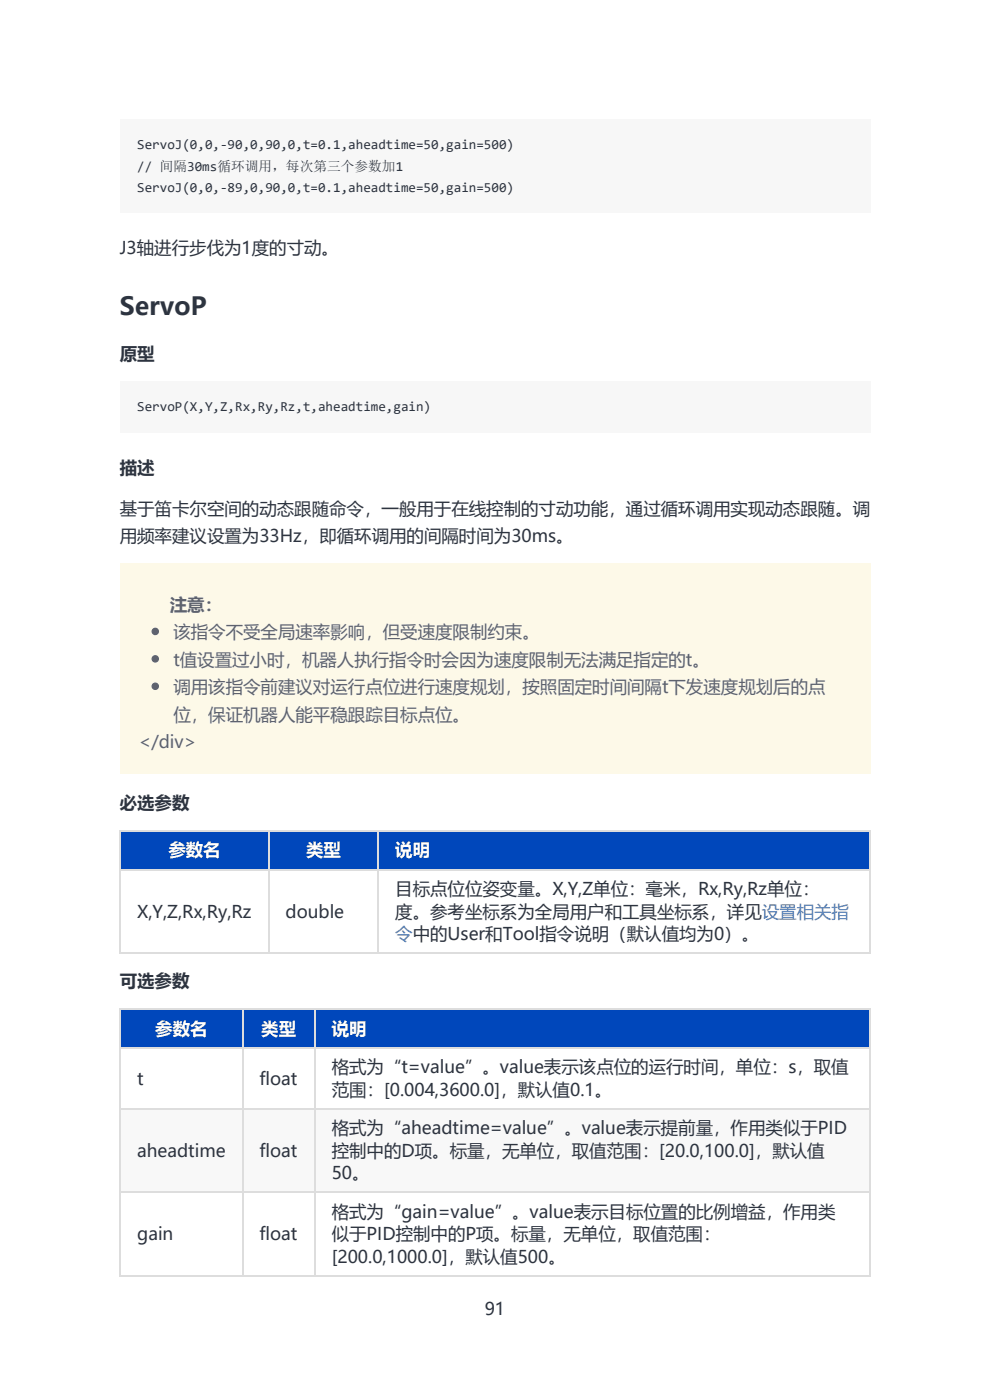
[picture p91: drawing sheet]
<svg xmlns="http://www.w3.org/2000/svg" width="210mm" height="297mm" viewBox="0 0 210 297" stroke-linecap="round" stroke-linejoin="round" font-family="sans-serif">
<defs><g id="words">
<text font-size="5.3" fill="#2d3440" x="25.4" y="66.9">ServoP</text>
<g font-size="3.7" fill="#2d3440">
<text x="25.4" y="54">J3轴进行步伐为1度的寸动。</text>
<text x="25.4" y="76.4">原型</text>
<text x="25.4" y="100.5">描述</text>
<text x="25.4" y="109.2">基于笛卡尔空间的动态跟随命令，一般用于在线控制的寸动功能，通过循环调用实现动态跟随。调</text>
<text x="25.4" y="115">用频率建议设置为33Hz，即循环调用的间隔时间为30ms。</text>
<text x="25.4" y="171.6">必选参数</text>
<text x="83.8" y="189.9">目标点位位姿变量。X,Y,Z单位：毫米，Rx,Ry,Rz单位：</text>
<text x="29.1" y="194.7">X,Y,Z,Rx,Ry,Rz</text>
<text x="60.6" y="194.7">double</text>
<text x="83.8" y="194.7">度。参考坐标系为全局用户和工具坐标系，详见设置相关指</text>
<text x="25.4" y="209.5">可选参数</text>
<text x="70.4" y="227.7">格式为“t=value”。value表示该点位的运行时间，单位：s，取值</text>
<text x="29.1" y="230.1">t</text>
<text x="55" y="230.1">float</text>
<text x="70.4" y="232.5">范围：[0.004,3600.0]，默认值0.1。</text>
<text x="29.1" y="245.4">aheadtime</text>
<text x="55" y="245.4">float</text>
<text x="70.4" y="240.7">格式为“aheadtime=value”。value表示提前量，作用类似于PID</text>
<text x="70.4" y="245.4">控制中的D项。标量，无单位，取值范围：[20.0,100.0]，默认值</text>
<text x="70.4" y="250.2">50。</text>
<text x="29.1" y="263.1">gain</text>
<text x="55" y="263.1">float</text>
<text x="70.4" y="258.4">格式为“gain=value”。value表示目标位置的比例增益，作用类</text>
<text x="70.4" y="263.1">似于PID控制中的P项。标量，无单位，取值范围：</text>
<text x="70.4" y="267.9">[200.0,1000.0]，默认值500。</text>
<text x="102.8" y="279">91</text>
</g>
<g font-size="3.7" fill="#5e626e">
<text x="36" y="129.6">注意：</text>
<text x="36.8" y="135.4">该指令不受全局速率影响，但受速度限制约束。</text>
<text x="36.8" y="141.2">t值设置过小时，机器人执行指令时会因为速度限制无法满足指定的t。</text>
<text x="36.8" y="147">调用该指令前建议对运行点位进行速度规划，按照固定时间间隔t下发速度规划后的点</text>
<text x="36.8" y="152.9">位，保证机器人能平稳跟踪目标点位。</text>
<text x="29.4" y="158.7">&lt;/div&gt;</text>
</g>
<g font-size="3.7" fill="#fff">
<text x="35.7" y="181.7">参数名</text>
<text x="64.9" y="181.7">类型</text>
<text x="83.8" y="181.7">说明</text>
<text x="32.9" y="219.5">参数名</text>
<text x="55.4" y="219.5">类型</text>
<text x="70.4" y="219.5">说明</text>
</g>
<text font-size="3.7" fill="#4183c4" x="83.8" y="199.4">令中的User和Tool指令说明（默认值均为0）。</text>
<g font-size="2.9" fill="#2d3440">
<text x="29.1" y="31.7">ServoJ(0,0,-90,0,90,0,t=0.1,aheadtime=50,gain=500)</text>
<text x="29.1" y="36.2">// 间隔30ms循环调用，每次第三个参数加1</text>
<text x="29.1" y="40.7">ServoJ(0,0,-89,0,90,0,t=0.1,aheadtime=50,gain=500)</text>
<text x="29.1" y="87.2">ServoP(X,Y,Z,Rx,Ry,Rz,t,aheadtime,gain)</text>
</g>
</g></defs>
<g fill="#f7f7f7">
<path d="M25.4 25.4h159.2v19.8h-159.2z"/>
<path d="M25.4 80.9h159.2v10.9h-159.2z"/>
</g>
<path d="M25.4 119.5h159.2v44.7h-159.2z" fill="#fdf9e8"/>
<path d="M25.4 176.1h31.5v8.2h-31.5z" fill="#fff"/>
<path d="M25.4 176.1h31.5v8.2h-31.5z" fill="#0047bb"/>
<path d="M56.9 176.1h23.2v8.2h-23.2z" fill="#fff"/>
<path d="M56.9 176.1h23.2v8.2h-23.2z" fill="#0047bb"/>
<path d="M80.1 176.1h104.2v8.2h-104.2z" fill="#fff"/>
<path d="M80.1 176.1h104.2v8.2h-104.2z" fill="#0047bb"/>
<g fill="#fff">
<path d="M25.4 184.3h31.5v17.8h-31.5z"/>
<path d="M56.9 184.3h23.2v17.8h-23.2z"/>
<path d="M80.1 184.3h104.2v17.8h-104.2z"/>
</g>
<path d="M25.4 176.3h159.2M25.5 176.1v26.2M57 176.1v26.2M80.3 176.1v26.2M184.5 176.1v26.2M25.4 184.5h159.2M25.4 202.2h159.2" fill="none" stroke="#ddd" stroke-width=".26"/>
<path d="M25.4 214h25.9v8.2h-25.9z" fill="#fff"/>
<path d="M25.4 214h25.9v8.2h-25.9z" fill="#0047bb"/>
<path d="M51.3 214h15.4v8.2h-15.4z" fill="#fff"/>
<path d="M51.3 214h15.4v8.2h-15.4z" fill="#0047bb"/>
<path d="M66.7 214h117.6v8.2h-117.6z" fill="#fff"/>
<path d="M66.7 214h117.6v8.2h-117.6z" fill="#0047bb"/>
<g fill="#fff">
<path d="M25.4 222.2h25.9v12.9h-25.9z"/>
<path d="M51.3 222.2h15.4v12.9h-15.4z"/>
<path d="M66.7 222.2h117.6v12.9h-117.6z"/>
</g>
<g fill="#f8f8f8">
<path d="M25.4 235.1h25.9v17.7h-25.9z"/>
<path d="M51.3 235.1h15.4v17.7h-15.4z"/>
<path d="M66.7 235.1h117.6v17.7h-117.6z"/>
</g>
<g fill="#fff">
<path d="M25.4 252.8h25.9v17.8h-25.9z"/>
<path d="M51.3 252.8h15.4v17.8h-15.4z"/>
<path d="M66.7 252.8h117.6v17.8h-117.6z"/>
</g>
<path d="M25.4 214.1h159.2M25.5 214v56.8M51.4 214v56.8M66.8 214v56.8M184.5 214v56.8M25.4 235.2h159.2M25.4 222.3h159.2M25.4 253h159.2M25.4 270.7h159.2" fill="none" stroke="#ddd" stroke-width=".26"/>
<g fill="#f7f7f7">
<path d="M29.1 29.1h79.9v3.4h-79.9z"/>
<path d="M29.1 33.6h56.3v3.4h-56.3z"/>
<path d="M29.1 38.1h79.9v3.4h-79.9z"/>
<path d="M29.1 84.6h62.4v3.5h-62.4z"/>
</g>
<g fill="#5e626e" stroke="#5e626e" stroke-width=".26">
<circle cx="32.9" cy="134" r=".66"/>
<circle cx="32.9" cy="139.8" r=".66"/>
<circle cx="32.9" cy="145.6" r=".66"/>
</g>
<use href="#words"/>
</svg>
